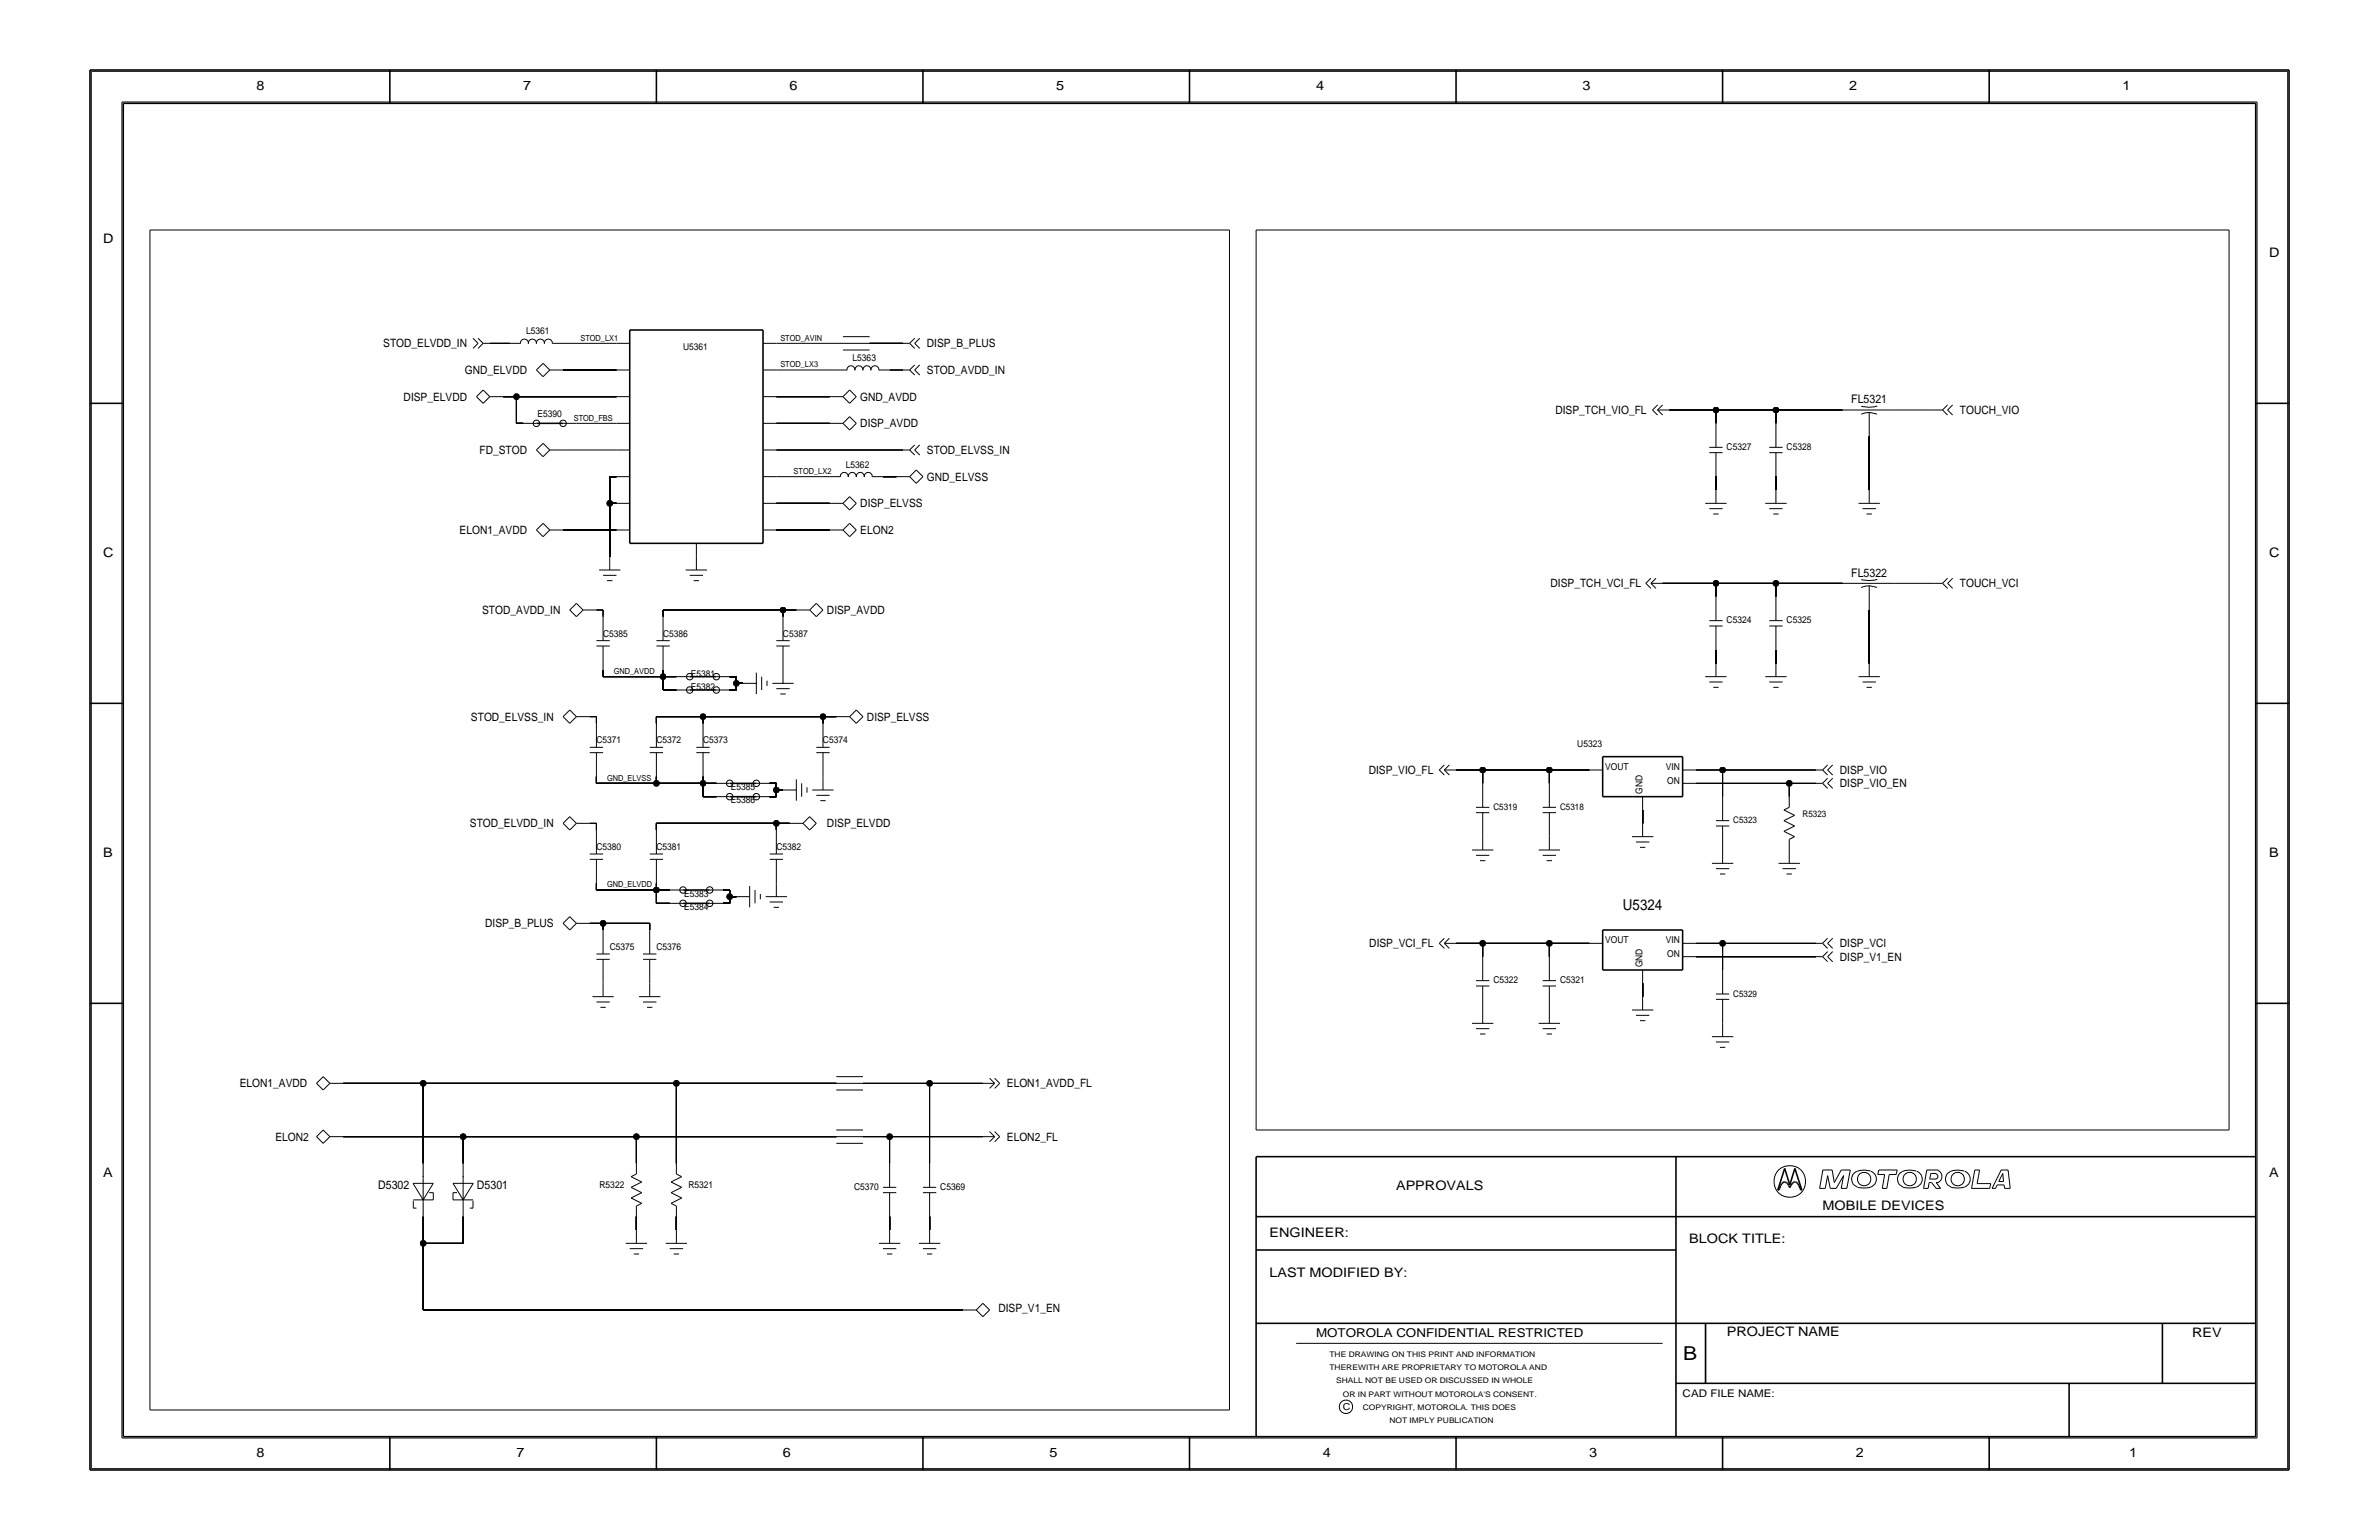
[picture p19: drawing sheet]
<svg xmlns="http://www.w3.org/2000/svg" width="432mm" height="279mm" viewBox="0 0 432 279" stroke-linecap="round" stroke-linejoin="round" font-family="sans-serif">
<defs><g id="words">
<text font-size="3.5" x="305.5" y="246.7">B</text>
<text font-size="2.7" x="294.6" y="165.1">U5324</text>
<g font-size="2.4">
<text x="46.6" y="16.3">8</text>
<text x="94.9" y="16.3">7</text>
<text x="143.3" y="16.3">6</text>
<text x="191.7" y="16.3">5</text>
<text x="238.9" y="16.3">4</text>
<text x="287.3" y="16.3">3</text>
<text x="335.6" y="16.3">2</text>
<text x="385.2" y="16.3">1</text>
<text x="18.7" y="44.1">D</text>
<text x="411.8" y="46.6">D</text>
<text x="18.7" y="101">C</text>
<text x="411.8" y="101">C</text>
<text x="18.7" y="155.4">B</text>
<text x="411.8" y="155.4">B</text>
<text x="18.7" y="213.5">A</text>
<text x="253.4" y="215.9">APPROVALS</text>
<text x="411.8" y="213.5">A</text>
<text x="330.8" y="219.5">MOBILE DEVICES</text>
<text x="230.4" y="224.4">ENGINEER:</text>
<text x="306.6" y="225.6">BLOCK TITLE:</text>
<text x="230.4" y="231.6">LAST MODIFIED BY:</text>
<text x="313.4" y="242.4">PROJECT NAME</text>
<text x="397.9" y="242.5">REV</text>
<text x="46.6" y="264.3">8</text>
<text x="93.7" y="264.3">7</text>
<text x="142.1" y="264.3">6</text>
<text x="190.5" y="264.3">5</text>
<text x="240.1" y="264.3">4</text>
<text x="288.5" y="264.3">3</text>
<text x="336.9" y="264.3">2</text>
<text x="386.4" y="264.3">1</text>
</g>
<text font-size="2.2" x="238.9" y="242.5">MOTOROLA CONFIDENTIAL RESTRICTED</text>
<g font-size="2.1">
<text x="69.6" y="63">STOD_ELVDD_IN</text>
<text x="168.2" y="63">DISP_B_PLUS</text>
<text x="84.4" y="67.9">GND_ELVDD</text>
<text x="168.2" y="67.9">STOD_AVDD_IN</text>
<text x="73.3" y="72.7">DISP_ELVDD</text>
<text x="156.2" y="72.7">GND_AVDD</text>
<text x="156.2" y="77.5">DISP_AVDD</text>
<text x="282.3" y="75.1">DISP_TCH_VIO_FL</text>
<text x="336" y="73.2">FL5321</text>
<text x="355.7" y="75.1">TOUCH_VIO</text>
<text x="87" y="82.4">FD_STOD</text>
<text x="168.2" y="82.4">STOD_ELVSS_IN</text>
<text x="168.2" y="87.2">GND_ELVSS</text>
<text x="156.2" y="92">DISP_ELVSS</text>
<text x="83.4" y="96.9">ELON1_AVDD</text>
<text x="156.2" y="96.9">ELON2</text>
<text x="281.4" y="106.5">DISP_TCH_VCI_FL</text>
<text x="336" y="104.6">FL5322</text>
<text x="355.7" y="106.6">TOUCH_VCI</text>
<text x="87.5" y="111.4">STOD_AVDD_IN</text>
<text x="150.1" y="111.4">DISP_AVDD</text>
<text x="85.5" y="130.7">STOD_ELVSS_IN</text>
<text x="157.4" y="130.7">DISP_ELVSS</text>
<text x="248.4" y="140.4">DISP_VIO_FL</text>
<text x="333.9" y="142.8">DISP_VIO_EN</text>
<text x="333.9" y="140.4">DISP_VIO</text>
<text x="85.3" y="150.1">STOD_ELVDD_IN</text>
<text x="150.1" y="150.1">DISP_ELVDD</text>
<text x="88.1" y="168.2">DISP_B_PLUS</text>
<text x="248.5" y="171.9">DISP_VCI_FL</text>
<text x="333.9" y="171.9">DISP_VCI</text>
<text x="333.9" y="174.3">DISP_V1_EN</text>
<text x="43.5" y="197.3">ELON1_AVDD</text>
<text x="182.8" y="197.3">ELON1_AVDD_FL</text>
<text x="50" y="207">ELON2</text>
<text x="182.8" y="206.9">ELON2_FL</text>
<text x="68.6" y="215.7">D5302</text>
<text x="86.6" y="215.7">D5301</text>
<text x="181.2" y="238.1">DISP_V1_EN</text>
</g>
<text font-size="1.9" x="305.4" y="253.4">CAD FILE NAME:</text>
<g font-size="1.7">
<text x="95.5" y="60.6">L5361</text>
<text x="124" y="63.5">U5361</text>
<text x="154.7" y="65.5">L5363</text>
<text x="97.6" y="75.6">E5390</text>
<text x="313.4" y="81.6">C5327</text>
<text x="324.3" y="81.6">C5328</text>
<text x="153.5" y="84.8">L5362</text>
<text x="313.4" y="113.1">C5324</text>
<text x="324.3" y="113.1">C5325</text>
<text x="109.5" y="115.5">C5385</text>
<text x="120.3" y="115.5">C5386</text>
<text x="142.1" y="115.5">C5387</text>
<text x="125.4" y="122.8">E5381</text>
<text x="125.4" y="125.2">E5382</text>
<text x="108.3" y="134.9">C5371</text>
<text x="119.1" y="134.9">C5372</text>
<text x="127.6" y="134.9">C5373</text>
<text x="149.4" y="134.9">C5374</text>
<text x="286.3" y="135.5">U5323</text>
<text x="132.6" y="143.3">E5385</text>
<text x="291.4" y="139.7">VOUT</text>
<text x="302.4" y="139.7">VIN</text>
<text x="302.6" y="142.2">ON</text>
<text x="132.6" y="145.7">E5386</text>
<text x="298.1" y="144.1" transform="rotate(-90 298.1 144.1)">GND</text>
<text x="108.3" y="154.2">C5380</text>
<text x="119.1" y="154.2">C5381</text>
<text x="140.9" y="154.2">C5382</text>
<text x="124.2" y="165.1">E5384</text>
<text x="124.2" y="162.7">E5383</text>
<text x="110.7" y="172.4">C5375</text>
<text x="119.1" y="172.4">C5376</text>
<text x="291.4" y="171.1">VOUT</text>
<text x="302.4" y="171.1">VIN</text>
<text x="302.6" y="173.6">ON</text>
<text x="271.1" y="178.4">C5322</text>
<text x="283.1" y="178.4">C5321</text>
<text x="298.1" y="175.5" transform="rotate(-90 298.1 175.5)">GND</text>
<text x="108.8" y="215.6">R5322</text>
<text x="124.9" y="215.6">R5321</text>
<text x="155" y="215.9">C5370</text>
<text x="170.7" y="215.9">C5369</text>
<text x="243.7" y="255.8">C</text>
</g>
<g font-size="1.6">
<text x="271.1" y="147">C5319</text>
<text x="283.1" y="147">C5318</text>
<text x="314.6" y="149.4">C5323</text>
<text x="327.2" y="148.2">R5323</text>
<text x="314.6" y="180.8">C5329</text>
</g>
<g font-size="1.5">
<text x="105.3" y="61.8">STOD_LX1</text>
<text x="141.6" y="61.8">STOD_AVIN</text>
<text x="141.6" y="66.6">STOD_LX3</text>
<text x="104.1" y="76.3">STOD_FBS</text>
<text x="144.1" y="86">STOD_LX2</text>
<text x="111.4" y="122.3">GND_AVDD</text>
<text x="110.2" y="141.6">GND_ELVSS</text>
<text x="110.2" y="161">GND_ELVDD</text>
</g>
<g font-size="1.4">
<text x="241.3" y="246.1">THE DRAWING ON THIS PRINT AND INFORMATION</text>
<text x="241.3" y="248.6">THEREWITH ARE PROPRIETARY TO MOTOROLA AND</text>
<text x="242.5" y="251">SHALL NOT BE USED OR DISCUSSED IN WHOLE</text>
<text x="243.7" y="253.4">OR IN PART WITHOUT MOTOROLA'S CONSENT.</text>
<text x="247.3" y="255.8">COPYRIGHT, MOTOROLA. THIS DOES</text>
<text x="252.2" y="258.2">NOT IMPLY PUBLICATION</text>
</g>
</g></defs>
<!-- layer: Nets -->
<g fill="none" stroke="#000" stroke-width=".18">
<path d="M27.2 41.7h196zM27.2 41.7v214.1zM223.2 41.7v214.1zM228 41.7v163.3zM228 41.7h176.6zM404.6 41.7v163.3zM88.9 62.3h3.6zM91.3 72h2.4zM93.7 76.8h1.2zM93.7 72h18.2zM93.7 72v4.8zM102.2 67.1h9.7z"/>
<path d="M102.2 62.3h9.7zM104.6 76.8h7.3zM140.9 76.8h9.7zM140.9 72h9.7zM140.9 62.3h12.1zM140.9 67.1h10.9zM157.8 62.3h6.1zM161.5 67.1h2.4zM303 74.4h8.5zM311.5 74.4v2.4zM311.5 74.4h10.8zM322.3 74.4v2.4z"/>
<path d="M322.3 74.4h12.1zM339.3 79.2v9.7zM344.1 74.4h7.3zM102.2 96.2h9.7zM102.2 81.6h9.7zM110.7 91.3h1.2zM110.7 86.5h1.2zM110.7 91.3v9.7zM110.7 86.5v4.8zM140.9 96.2h9.7zM140.9 91.3h9.7zM140.9 86.5h9.7z"/>
<path d="M140.9 81.6h23zM160.3 86.5h2.4zM311.5 86.5v2.4zM322.3 86.5v2.4zM108.3 110.7h1.2zM109.5 110.7v1.2zM120.3 110.7v1.2zM120.3 110.7h21.8zM142.1 110.7v1.2zM142.1 110.7h2.4zM301.8 105.8h9.7zM311.5 117.9v2.4z"/>
<path d="M311.5 105.8v2.5zM311.5 105.8h10.8zM322.3 105.8h12.1zM322.3 117.9v2.4zM322.3 105.8v2.5zM339.3 110.7v9.6zM344.1 105.8h7.3zM107 130h1.3zM108.3 130v1.2zM109.5 121.6v1.2zM109.5 122.8h10.8zM119.1 130v1.2z"/>
<path d="M119.1 130h8.5zM120.3 125.2h2.5zM120.3 122.8h2.5zM120.3 121.6v1.2zM120.3 122.8v2.4zM127.6 130v1.2zM127.6 130h21.8zM132.4 122.8h1.3zM132.4 125.2h1.3zM133.7 124h1.2zM133.7 122.8v1.2zM133.7 124v1.2z"/>
<path d="M149.4 130v1.2zM149.4 130h2.4zM264.3 139.7h4.8zM269.1 139.7v2.4zM269.1 139.7h12.1zM281.2 139.7v2.4zM281.2 139.7h7.3zM307.8 139.7h4.9zM312.7 139.7v4.8zM312.7 139.7h16.9zM107 149.4h1.3zM108.3 142.1h10.8z"/>
<path d="M108.3 140.9v1.2zM108.3 149.4v1.2zM119.1 149.4v1.2zM119.1 149.4h21.8zM119.1 142.1h8.5zM119.1 140.9v1.2zM127.6 144.5h2.4zM127.6 142.1v2.4zM127.6 142.1h2.4zM127.6 140.9v1.2zM139.7 142.1h1.2zM139.7 144.5h1.2z"/>
<path d="M140.9 143.3v1.2zM140.9 143.3h1.2zM140.9 142.1v1.2zM140.9 149.4h2.4zM140.9 149.4v1.2zM298.1 147v2.4zM307.8 142.1h17zM324.8 142.1v2.4zM324.8 142.1h4.8zM107 167.5h2.5zM108.3 160.3v1.2zM108.3 161.5h10.8z"/>
<path d="M109.5 167.5v1.2zM109.5 167.5h8.4zM117.9 167.5v1.2zM119.1 163.9h2.5zM119.1 161.5h2.5zM119.1 160.3v1.2zM119.1 161.5v2.4zM131.2 161.5h1.2zM131.2 163.9h1.2zM132.4 162.7v1.2zM132.4 162.7h1.3zM132.4 161.5v1.2z"/>
<path d="M264.3 171.1h4.8zM269.1 171.1h12.1zM269.1 171.1v2.5zM281.2 171.1v2.5zM281.2 171.1h7.3zM298.1 178.4v2.4zM307.8 173.6h21.8zM307.8 171.1h4.9zM312.7 171.1v4.9zM312.7 171.1h16.9zM62.3 196.5h14.5zM76.8 196.5v14.6z"/>
<path d="M76.8 196.5h46zM122.8 196.5v14.6zM122.8 196.5h29zM156.6 196.5h12.1zM168.7 196.5v14.6zM168.7 196.5h9.7zM62.3 206.2h21.8zM84.1 206.2v4.9zM84.1 206.2h31.4zM115.5 206.2v4.9zM115.5 206.2h36.3zM156.6 206.2h4.9z"/>
<path d="M161.5 206.2v4.9zM161.5 206.2h16.9zM228 205h176.6zM76.8 220.7v4.9zM76.8 225.6h7.3zM76.8 225.6v12.1zM76.8 237.7h98zM84.1 220.7v4.9zM115.5 220.7v2.5zM122.8 220.7v2.5zM161.5 220.7v2.5zM168.7 220.7v2.5z"/>
<path d="M27.2 255.8h196z"/>
</g>
<g fill="#000" stroke="#000" stroke-width=".18">
<circle cx="93.7" cy="72" r=".53"/>
<circle cx="311.5" cy="74.4" r=".53"/>
<circle cx="322.3" cy="74.4" r=".53"/>
<circle cx="110.7" cy="91.3" r=".53"/>
<circle cx="142.1" cy="110.7" r=".53"/>
<circle cx="311.5" cy="105.8" r=".53"/>
<circle cx="322.3" cy="105.8" r=".53"/>
<circle cx="120.3" cy="122.8" r=".53"/>
<circle cx="127.6" cy="130" r=".53"/>
<circle cx="133.7" cy="124" r=".53"/>
<circle cx="149.4" cy="130" r=".53"/>
<circle cx="269.1" cy="139.7" r=".53"/>
<circle cx="281.2" cy="139.7" r=".53"/>
<circle cx="312.7" cy="139.7" r=".53"/>
<circle cx="119.1" cy="142.1" r=".53"/>
<circle cx="127.6" cy="142.1" r=".53"/>
<circle cx="140.9" cy="149.4" r=".53"/>
<circle cx="140.9" cy="143.3" r=".53"/>
<circle cx="324.8" cy="142.1" r=".53"/>
<circle cx="109.5" cy="167.5" r=".53"/>
<circle cx="119.1" cy="161.5" r=".53"/>
<circle cx="132.4" cy="162.7" r=".53"/>
<circle cx="269.1" cy="171.1" r=".53"/>
<circle cx="281.2" cy="171.1" r=".53"/>
<circle cx="312.7" cy="171.1" r=".53"/>
<circle cx="76.8" cy="196.5" r=".53"/>
<circle cx="122.8" cy="196.5" r=".53"/>
<circle cx="168.7" cy="196.5" r=".53"/>
<circle cx="84.1" cy="206.2" r=".53"/>
<circle cx="115.5" cy="206.2" r=".53"/>
<circle cx="161.5" cy="206.2" r=".53"/>
<circle cx="76.8" cy="225.6" r=".53"/>
</g>
<!-- layer: Components -->
<g fill="none" stroke="#000" stroke-width=".18">
<path d="M85.9 61.4l.9 .9zM86.5 72l1.2 1.2zM86.8 62.3l-.9 .9zM86.8 61.4l.9 .9zM87.7 70.8l1.2 1.2zM87.7 62.3l-.9 .9zM87.7 62.3h1.2zM87.7 70.8l-1.2 1.2zM88.9 72h2.4zM88.9 72l-1.2 1.2zM92.5 62.3h2zM94.5 62.3a.71 .71 0 0 1 .7-.8 .71 .71 0 0 1 .7 .8"/>
<path d="M94.9 76.8h2.5zM95.9 62.3a.71 .71 0 0 1 .7-.8 .71 .71 0 0 1 .7 .8M97.4 67.1l1.2 1.2zM97.4 62.3a.71 .71 0 0 1 .7-.8 .71 .71 0 0 1 .7 .8M98.6 65.9l1.2 1.2zM98.6 65.9l-1.2 1.2zM98.8 62.3a.71 .71 0 0 1 .7-.8 .71 .71 0 0 1 .7 .8M99.8 67.1l-1.2 1.2zM99.8 67.1h2.4zM100.3 62.3h1.9zM102.2 76.8h2.4zM111.9 62.3h2.4z"/>
<path d="M111.9 67.1h2.4zM111.9 72h2.4zM111.9 76.8h2.4zM138.5 72h2.4zM138.5 67.1h2.4zM138.5 76.8h2.4zM138.5 62.3h2.4zM150.6 72h2.4zM150.6 76.8h2.4zM151.8 67.1h1.9zM153 62.3h4.8zM153 61.1h4.8z"/>
<path d="M153 63.5h4.8zM153 72l1.2 1.2zM153 72l1.2-1.2zM153 76.8l1.2 1.2zM153 76.8l1.2-1.2zM153.7 67.2a.71 .71 0 0 1 .7-.8 .71 .71 0 0 1 .7 .8M154.2 70.8l1.2 1.2zM154.2 75.6l1.2 1.2zM155.2 67.2a.71 .71 0 0 1 .7-.8 .71 .71 0 0 1 .7 .8M155.4 72l-1.2 1.2zM155.4 76.8l-1.2 1.2zM156.6 67.2a.71 .71 0 0 1 .7-.8 .71 .71 0 0 1 .7 .8"/>
<path d="M158.1 67.2a.71 .71 0 0 1 .7-.8 .71 .71 0 0 1 .7 .8M159.5 67.1h2zM163.9 62.3h1.2zM163.9 67.1h1.2zM165.1 62.3l.9-.9zM165.1 67.1l.9-.9zM165.1 62.3l.9 .9zM165.1 67.1l.9 .9zM166 62.3l.9-.9zM166 67.1l.9-.9zM166 62.3l.9 .9zM166 67.1l.9 .9z"/>
<path d="M299.9 74.4l1 .9zM299.9 74.4l1-.9zM300.9 74.4l.9 .9zM300.9 74.4h2.1zM300.9 74.4l.9-.9zM311.5 76.8v4.4zM322.3 76.8v4.4zM334.4 74.4h9.7zM337.8 75.2a3.4 3.4 0 0 1 2.9 0M339.3 74.8v4.4zM340.7 73.7a5.6 5.6 0 0 1-2.9 0M351.4 74.4h1.2z"/>
<path d="M352.6 74.4l.9 .9zM353.5 74.4l.9 .9zM353.5 73.5l-.9 .9zM354.4 73.5l-.9 .9zM97.4 81.6l1.2 1.3zM97.4 96.2l1.2 1.2zM98.6 80.4l1.2 1.2zM98.6 94.9l1.2 1.3zM98.6 80.4l-1.2 1.2zM98.6 94.9l-1.2 1.3zM99.8 81.6l-1.2 1.3zM99.8 96.2l-1.2 1.2z"/>
<path d="M99.8 81.6h2.4zM99.8 96.2h2.4zM111.9 81.6h2.4zM111.9 96.2h2.4zM111.9 86.5h2.4zM111.9 91.3h2.4zM126.4 98.6v2.4zM138.5 86.5h2.4zM138.5 91.3h2.4zM138.5 96.2h2.4zM138.5 81.6h2.4zM150.6 86.5h1.9z"/>
<path d="M150.6 91.3h2.4zM150.6 96.2h2.4zM152.5 86.5a.71 .71 0 0 1 .7-.8 .71 .71 0 0 1 .7 .8M153 91.3l1.2 1.2zM153 91.3l1.2-1.2zM153 96.2l1.2 1.2zM153 96.2l1.2-1.3zM154 86.5a.71 .71 0 0 1 .7-.8 .71 .71 0 0 1 .7 .8M154.2 90.1l1.2 1.2zM154.2 94.9l1.2 1.3zM155.4 91.3l-1.2 1.2zM155.4 96.2l-1.2 1.2z"/>
<path d="M155.4 86.5a.71 .71 0 0 1 .7-.8 .71 .71 0 0 1 .7 .8M156.9 86.5a.71 .71 0 0 1 .7-.8 .71 .71 0 0 1 .7 .8M158.3 86.5h2zM162.7 86.5h2.4zM163.9 81.6h1.2zM165.1 81.6l.9 1zM165.1 86.5l1.2 1.2zM165.1 86.5l1.2-1.2zM166 81.6l.9 1zM166 80.7l-.9 .9zM166.3 85.3l1.2 1.2zM166.9 80.7l-.9 .9z"/>
<path d="M167.5 86.5l-1.2 1.2zM309.5 91.3h3.9zM310.2 82.1h2.5zM310.2 92.3h2.5zM310.2 81.2h2.5zM311 93.3h.9zM311.5 82.1v4.4zM311.5 88.9v2.4zM320.4 91.3h3.9zM321.1 82.1h2.4zM321.1 92.3h2.4zM321.1 81.2h2.4z"/>
<path d="M321.9 93.3h.9zM322.3 82.1v4.4zM322.3 88.9v2.4zM337.3 91.3h3.9zM338.1 92.3h2.4zM338.8 93.3h1zM339.3 88.9v2.4zM103.4 110.7l1.2 1.2zM104.6 109.5l1.2 1.2zM104.6 109.5l-1.2 1.2zM105.8 110.7h2.5zM105.8 110.7l-1.2 1.2z"/>
<path d="M108.3 117.2h2.4zM108.3 116.2h2.4zM108.7 103.4h3.9zM109.5 104.4h2.4zM109.5 117.2v4.4zM109.5 111.9v4.3zM110.2 105.3h1zM110.7 101v2.4zM119.1 117.2h2.5zM119.1 116.2h2.5zM120.3 117.2v4.4zM120.3 111.9v4.3z"/>
<path d="M124.5 103.4h3.8zM125.2 104.4h2.4zM125.9 105.3h1zM126.4 101v2.4zM140.9 117.2h2.4zM140.9 116.2h2.4zM142.1 117.2v4.4zM142.1 111.9v4.3zM144.5 110.7h2.5zM147 110.7l1.2 1.2zM147 110.7l1.2-1.2zM148.2 109.5l1.2 1.2z"/>
<path d="M149.4 110.7l-1.2 1.2zM298.7 105.8l.9 1zM298.7 105.8l.9-.9zM299.6 105.8l1 1zM299.6 105.8h2.2zM299.6 105.8l1-.9zM310.2 113.6h2.5zM310.2 112.6h2.5zM311.5 113.6v4.3zM311.5 108.3v4.3zM321.1 113.6h2.4zM321.1 112.6h2.4z"/>
<path d="M322.3 113.6v4.3zM322.3 108.3v4.3zM334.4 105.8h9.7zM337.8 106.6a3.4 3.4 0 0 1 2.9 0M339.3 106.3v4.4zM340.7 105.1a5.6 5.6 0 0 1-2.9 .1M351.4 105.8h1.2zM352.6 105.8l.9-.9zM352.6 105.8l.9 1zM353.5 105.8l.9-.9zM353.5 105.8l.9 1zM102.2 130l1.2 1.2z"/>
<path d="M103.4 128.8l1.2 1.2zM103.4 128.8l-1.2 1.2zM104.6 130l-1.2 1.2zM104.6 130h2.4zM107 136.6h2.5zM107 135.6h2.5zM108.3 136.6v4.3zM108.3 131.2v4.4zM117.9 135.6h2.4zM117.9 136.6h2.4zM119.1 136.6v4.3zM119.1 131.2v4.4z"/>
<path d="M122.8 122.8h2.4zM122.8 125.2h2.4zM126.4 136.6h2.4zM126.4 135.6h2.4zM127.6 136.6v4.3zM127.6 131.2v4.4zM130 122.8h2.4zM130 125.2h2.4zM134.9 124h2.4zM137.3 122v3.9zM138.2 122.8v2.4zM139.2 123.5v1z"/>
<path d="M140.2 124h3.9zM140.9 124.9h2.4zM141.6 125.9h1zM142.1 121.6v2.4zM148.2 136.6h2.4zM148.2 135.6h2.4zM149.4 136.6v4.3zM149.4 131.2v4.4zM151.8 130h2.4zM154.2 130l1.2 1.2zM154.2 130l1.2-1.2zM155.4 128.8l1.2 1.2z"/>
<path d="M156.6 130l-1.2 1.2zM261.2 139.7l1 .9zM261.2 139.7l1-.9zM262.2 139.7l.9 .9zM262.2 139.7h2.1zM262.2 139.7l.9-.9zM288.5 139.7h2.4zM305.4 139.7h2.4zM309.5 122.8h3.9zM310.2 123.7h2.5zM311 124.7h.9zM311.5 120.3v2.5z"/>
<path d="M320.4 122.8h3.9zM321.1 123.7h2.4zM321.9 124.7h.9zM322.3 120.3v2.5zM329.6 139.7h1.2zM330.8 139.7l.9 .9zM331.7 139.7l.9 .9zM331.7 138.8l-.9 .9zM332.6 138.8l-.9 .9zM337.3 122.8h3.9zM338.1 123.7h2.4zM338.8 124.7h1z"/>
<path d="M339.3 120.3v2.5zM102.2 149.4l1.2 1.2zM103.4 148.2l1.2 1.2zM103.4 148.2l-1.2 1.2zM104.6 149.4l-1.2 1.2zM104.6 149.4h2.4zM107 155.9h2.5zM107 154.9h2.5zM108.3 155.9v4.4zM108.3 150.6v4.3zM117.9 154.9h2.4zM117.9 155.9h2.4z"/>
<path d="M119.1 155.9v4.4zM119.1 150.6v4.3zM130 142.1h2.4zM130 144.5h2.4zM137.3 142.1h2.4zM137.3 144.5h2.4zM139.7 155.9h2.4zM139.7 154.9h2.4zM140.9 155.9v4.4zM140.9 150.6v4.3zM142.1 143.3h2.4zM143.3 149.4h2.4z"/>
<path d="M144.5 141.4v3.9zM145.5 142.1v2.4zM145.7 149.4l1.3 1.2zM145.7 149.4l1.3-1.2zM146.5 142.8v1zM147 148.2l1.2 1.2zM147.4 143.3h3.9zM148.2 149.4l-1.2 1.2zM148.2 144.3h2.4zM148.9 145.3h1zM149.4 140.9v2.4zM267.2 154.2h3.9z"/>
<path d="M267.9 155.2h2.4zM267.9 147.4h2.4zM267.9 146.5h2.4zM268.6 156.1h1zM269.1 151.8v2.4zM269.1 147.4v4.4zM269.1 142.1v4.4zM279.3 154.2h3.8zM280 155.2h2.4zM280 147.4h2.4zM280 146.5h2.4zM280.7 156.1h1z"/>
<path d="M281.2 151.8v2.4zM281.2 147.4v4.4zM281.2 142.1v4.4zM296.2 151.8h3.9zM296.9 152.8h2.5zM297.7 153.7h.9zM298.1 149.4v2.4zM298.1 144.5v2.5zM305.4 142.1h2.4zM310.7 156.6h3.9zM311.5 149.9h2.4zM311.5 157.6h2.4z"/>
<path d="M311.5 148.9h2.4zM312.2 158.6h.9zM312.7 149.9v4.3zM312.7 144.5v4.4zM312.7 154.2v2.4zM322.8 156.6h3.9zM323.5 157.6h2.5zM323.8 148.9l1.9 1zM323.8 150.8l1.9-.9zM323.8 147l1.9 .9zM323.8 148.9l1.9-1zM323.8 150.8l1.9 1z"/>
<path d="M323.8 147l1-.5zM324.3 158.6h.9zM324.8 152.3l.9-.5zM324.8 154.2v2.4zM324.8 144.5v2zM324.8 152.3v1.9zM329.6 142.1h1.2zM330.8 142.1l.9 .9zM331.7 142.1l.9 .9zM331.7 141.2l-.9 .9zM332.6 141.2l-.9 .9zM102.2 167.5l1.2 1.2z"/>
<path d="M103.4 166.3l1.2 1.2zM103.4 166.3l-1.2 1.2zM104.6 167.5l-1.2 1.2zM104.6 167.5h2.4zM108.3 174.1h2.4zM108.3 173.1h2.4zM109.5 174.1v4.3zM109.5 168.7v4.4zM109.5 178.4v2.4zM116.7 174.1h2.4zM116.7 173.1h2.4zM117.9 174.1v4.3z"/>
<path d="M117.9 168.7v4.4zM117.9 178.4v2.4zM121.6 163.9h2.4zM121.6 161.5h2.4zM128.8 163.9h2.4zM128.8 161.5h2.4zM133.7 162.7h2.4zM136.1 160.7v3.9zM137 161.5v2.4zM138 162.2v1zM139 162.7h3.8zM139.7 163.6h2.4z"/>
<path d="M140.4 164.6h1zM140.9 160.3v2.4zM261.2 171.1l1 1zM261.2 171.1l1-.9zM262.2 171.1l.9 1zM262.2 171.1h2.1zM262.2 171.1l.9-.9zM267.9 178.9h2.4zM267.9 177.9h2.4zM269.1 178.9v4.3zM269.1 173.6v4.3zM280 178.9h2.4z"/>
<path d="M280 177.9h2.4zM281.2 178.9v4.3zM281.2 173.6v4.3zM288.5 171.1h2.4zM298.1 176v2.4zM305.4 171.1h2.4zM305.4 173.6h2.4zM312.7 176v4.3zM329.6 171.1h1.2zM329.6 173.6h1.2zM330.8 171.1l.9 1zM330.8 173.6l.9 .9z"/>
<path d="M331.7 171.1l.9 1zM331.7 170.2l-.9 .9zM331.7 173.6l.9 .9zM331.7 172.6l-.9 1zM332.6 170.2l-.9 .9zM332.6 172.6l-.9 1zM57.5 196.5l1.2 1.3zM58.7 195.3l1.2 1.2zM58.7 195.3l-1.2 1.2zM59.9 196.5l-1.2 1.3zM59.9 196.5h2.4zM107.5 180.8h3.9z"/>
<path d="M108.3 181.8h2.4zM109 182.8h.9zM116 180.8h3.9zM116.7 181.8h2.4zM117.4 182.8h1zM151.8 196.5h4.8zM151.8 195.3h4.8zM151.8 197.8h4.8zM178.4 196.5h2.1zM179.6 195.6l.9 .9zM179.6 197.5l.9-1zM180.5 195.6l1 .9z"/>
<path d="M180.5 197.5l1-1zM267.2 185.7h3.9zM267.9 186.6h2.4zM268.6 187.6h1zM269.1 183.2v2.5zM279.3 185.7h3.8zM280 186.6h2.4zM280.7 187.6h1zM281.2 183.2v2.5zM296.2 183.2h3.9zM296.9 184.2h2.5zM297.7 185.2h.9z"/>
<path d="M298.1 180.8v2.4zM310.7 188.1h3.9zM311.5 189h2.4zM311.5 181.3h2.4zM311.5 180.3h2.4zM312.2 190h.9zM312.7 185.7v2.4zM312.7 181.3v4.4zM57.5 206.2l1.2 1.2zM58.7 205l1.2 1.2zM58.7 205l-1.2 1.2zM59.9 206.2l-1.2 1.2z"/>
<path d="M59.9 206.2h2.4zM75 214.7h3.6zM75 214.7l1.8 3zM75 217.7h3.6zM75 219.2h.6zM75 217.8v1.4zM76.8 218.2v2.5zM76.8 211.1v2.5zM76.8 217.7v.5zM76.8 213.4v.5zM76.8 213.9v3.8zM77.9 216.4h.7z"/>
<path d="M78.6 214.7l-1.8 3zM78.6 216.4v1.3zM82.2 214.7h3.7zM82.2 217.7h3.7zM82.2 216.4v1.3zM82.2 216.4h.7zM82.2 214.7l1.9 3zM84.1 218.2v2.5zM84.1 211.1v2.5zM84.1 217.7v.5zM84.1 213.4v.5zM84.1 213.9v3.8z"/>
<path d="M85.3 219.2h.6zM85.9 217.8v1.4zM85.9 214.7l-1.8 3zM114.5 215.4l2 1zM114.5 217.4l2-1zM114.5 213.5l2 .9zM114.5 215.4l2-1zM114.5 217.4l2 .9zM114.5 213.5l1-.5zM115.5 218.8l1-.5zM115.5 211.1v1.9zM115.5 218.8v1.9z"/>
<path d="M121.8 214.4l1.9 1zM121.8 218.3l1.9-.9zM121.8 216.4l1.9-1zM121.8 216.4l1.9 1zM121.8 214.4l1.9-.9zM121.8 218.3l1 .5zM122.8 213l.9 .5zM122.8 211.1v1.9zM122.8 218.8v1.9zM151.8 206.2h4.8zM151.8 205h4.8zM151.8 207.4h4.8z"/>
<path d="M160.3 215.4h2.4zM160.3 216.4h2.4zM161.5 216.4v4.3zM161.5 211.1v4.3zM167.5 216.4h2.4zM167.5 215.4h2.4zM168.7 216.4v4.3zM168.7 211.1v4.3zM178.4 206.2h2.1zM179.6 205.3l.9 .9zM179.6 207.1l.9-.9zM180.5 205.3l1 .9z"/>
<path d="M180.5 207.1l1-.9zM113.6 225.6h3.8zM114.3 226.5h2.4zM115 227.5h1zM115.5 223.2v2.4zM120.8 225.6h3.9zM121.6 226.5h2.4zM122.3 227.5h1zM122.8 223.2v2.4zM159.5 225.6h3.9zM160.3 226.5h2.4zM161 227.5h1z"/>
<path d="M161.5 223.2v2.4zM166.8 225.6h3.9zM167.5 226.5h2.4zM168.2 227.5h1zM168.7 223.2v2.4zM174.8 237.7h2.4zM177.2 237.7l1.2 1.2zM177.2 237.7l1.2-1.2zM178.4 236.5l1.2 1.2zM179.6 237.7l-1.2 1.2z"/>
<circle cx="97.4" cy="76.8" r=".59"/>
<circle cx="102.2" cy="76.8" r=".59"/>
<circle cx="125.2" cy="125.2" r=".59"/>
<circle cx="125.2" cy="122.8" r=".59"/>
<circle cx="130" cy="122.8" r=".59"/>
<circle cx="130" cy="125.2" r=".59"/>
<circle cx="132.4" cy="144.5" r=".59"/>
<circle cx="132.4" cy="142.1" r=".59"/>
<circle cx="137.3" cy="142.1" r=".59"/>
<circle cx="137.3" cy="144.5" r=".59"/>
<circle cx="124" cy="163.9" r=".59"/>
<circle cx="124" cy="161.5" r=".59"/>
<circle cx="128.8" cy="161.5" r=".59"/>
<circle cx="128.8" cy="163.9" r=".59"/>
</g>
<g fill="none" stroke="#000" stroke-width=".29">
<path d="M114.3 59.9v38.7zM114.3 59.9h24.2zM138.5 59.9v38.7zM97.4 76.8h4.8zM114.3 98.6h24.2zM125.2 122.8h4.8zM125.2 125.2h4.8zM290.9 137.3h14.5zM290.9 137.3v7.2zM305.4 137.3v7.2zM132.4 142.1h4.9zM132.4 144.5h4.9z"/>
<path d="M290.9 144.5h14.5zM124 163.9h4.8zM124 161.5h4.8zM290.9 176h14.5zM290.9 168.7h14.5zM290.9 168.7v7.3zM305.4 168.7v7.3z"/>
</g>
<!-- layer: Page Border and Title Block -->
<g fill="none" stroke="#000" stroke-width=".29">
<path d="M16.3 12.7h399.2zM16.3 12.7v254zM22.4 18.7h387zM22.4 18.7v242zM70.8 12.7v6zM119.1 12.7v6zM167.5 12.7v6zM215.9 12.7v6zM264.3 12.7v6zM312.7 12.7v6zM361 12.7v6zM409.4 18.7v242z"/>
<path d="M415.5 12.7v254zM16.3 73.2h6.1zM409.4 73.2h6.1zM16.3 127.6h6.1zM409.4 127.6h6.1zM16.3 182h6.1zM409.4 182h6.1zM228 209.9v50.8zM228 209.9h181.4zM304.2 209.9v50.8zM322.7 215.9h.2zM323 215.6l-.1 .3z"/>
<path d="M323.2 215.1l-.2 .5zM323.4 214.7l.2-.2zM323.4 214.7l-.2 .4zM323.6 214.5l.2-.1zM323.8 214.4h.2zM323.9 212l1 3zM323.9 212l-1.2 3.9zM324 214.4l.2 .1zM324.2 214.5l.3 .2zM324.5 214.7l.2 .4zM324.7 215.1l.2 .4zM325 215.1l-.1 .4z"/>
<path d="M325.3 214.7l.2-.2zM325.3 214.7l-.3 .4zM325.5 214.5l.2-.1zM325.7 214.4h.2zM325.8 212l1.2 3.9zM325.8 212l-.9 3zM325.9 214.4l.2 .1zM326.1 214.5l.2 .2zM326.3 214.7l.2 .4zM326.5 215.1l.2 .5zM326.7 215.6l.1 .3zM326.8 215.9h.2z"/>
<path d="M228 220.7h181.4zM228 226.8h76.2zM228 240.1h181.4zM304.2 251h105.2zM309.6 240.1v10.9zM375.6 251v9.7zM392.5 240.1v10.9zM16.3 266.7h399.2zM22.4 260.7h387zM70.8 260.7v6zM119.1 260.7v6zM167.5 260.7v6z"/>
<path d="M215.9 260.7v6zM264.3 260.7v6zM312.7 260.7v6zM361 260.7v6z"/>
</g>
<g fill="none" stroke="#000" stroke-width=".18">
<path d="M16.6 12.9v253.6zM16.6 12.9h398.6zM22.1 18.5v242.4zM22.1 18.5h387.6zM409.7 18.5v242.4zM415.2 12.9v253.6zM330.3 215.6h1zM330.9 212.3h1.6zM330.9 212.3l-.6 3.3zM331.7 213.3l-.4 2.3zM331.7 213.3l.5 2.3zM332.2 215.6h1.1z"/>
<path d="M332.5 212.3l.4 2.2zM334.2 212.3h1.6zM334.2 212.3l-1.3 2.2zM334.2 215.6h1zM334.6 213.3l-.4 2.3zM334.6 213.3l-1.3 2.3zM335.8 212.3l-.6 3.3zM337 212.5a1.52 1.52 0 0 0-.9 1.5 1.52 1.52 0 0 0 1 1.4M339.5 212.5l-.1-.1a3.8 3.8 0 0 0-2.3 .1M339.6 212.5a1.56 1.56 0 0 1 .9 1.8 1.56 1.56 0 0 1-1.6 1.2l-1.8-.1M340.8 213.1h1.3zM341 212.3h3.4z"/>
<path d="M341 212.3l-.2 .8zM341.6 215.6h.9zM342.1 213.1l-.5 2.5zM342.9 213.1l-.4 2.5zM342.9 213.1h1.3zM344.4 212.3l-.2 .8zM347.8 212.5a2.85 2.85 0 0 0-3.2 .7 1.55 1.55 0 0 0 .8 2.2M347.8 215.4l-1.3 .1-1.1-.1M347.9 212.5a1.51 1.51 0 0 1 1 1.4 1.51 1.51 0 0 1-1 1.5M349.1 215.6h.9zM349.7 212.3h2.1zM349.7 212.3l-.6 3.3z"/>
<path d="M350.2 214.5h.4zM350.2 214.5l-.2 1.1zM350.3 213.9h1.1zM350.4 212.9h1zM350.4 212.9l-.1 1zM350.6 214.5l.8 1.1zM351.4 213a.47 .47 0 0 1 .3 .5 .47 .47 0 0 1-.3 .4M351.4 214.5l.8 1.1zM351.4 214.5h.4zM351.4 215.6h.8zM351.8 212.4a1.18 1.18 0 0 1 .7 1.1 1.18 1.18 0 0 1-.7 1M356.5 212.5a2.85 2.85 0 0 0-3.2 .7 1.55 1.55 0 0 0 .8 2.2"/>
<path d="M356.5 215.4l-1.3 .1-1.1-.1M356.6 212.5a1.51 1.51 0 0 1 1 1.4 1.51 1.51 0 0 1-1 1.5M357.8 215.6h3.3zM358.4 212.3h.9zM358.4 212.3l-.6 3.3zM358.9 214.7h2.4zM359.3 212.3l-.4 2.4zM361.3 214.7l-.2 .9zM361.6 215.6h.6zM362.5 215h1.3zM362.5 215l-.3 .6zM362.8 214.4h.9z"/>
<path d="M363.2 212.3l-1.6 3.3zM363.2 212.3h1.3zM363.5 212.9l-.7 1.5zM363.5 212.9l.2 1.5zM363.8 215v.6zM363.8 215.6h1.1zM364.5 212.3l.4 3.3zM235.3 243.7h66.5zM16.6 266.5h398.6zM22.1 260.9h387.6z"/>
<circle cx="324.8" cy="214.4" r="2.88"/>
<circle cx="338.3" cy="213.9" r="1.22"/>
<circle cx="346.6" cy="213.9" r="1.22"/>
<circle cx="355.3" cy="213.9" r="1.22"/>
<circle cx="244.3" cy="255.2" r="1.22"/>
</g>
<use href="#words"/>
</svg>
